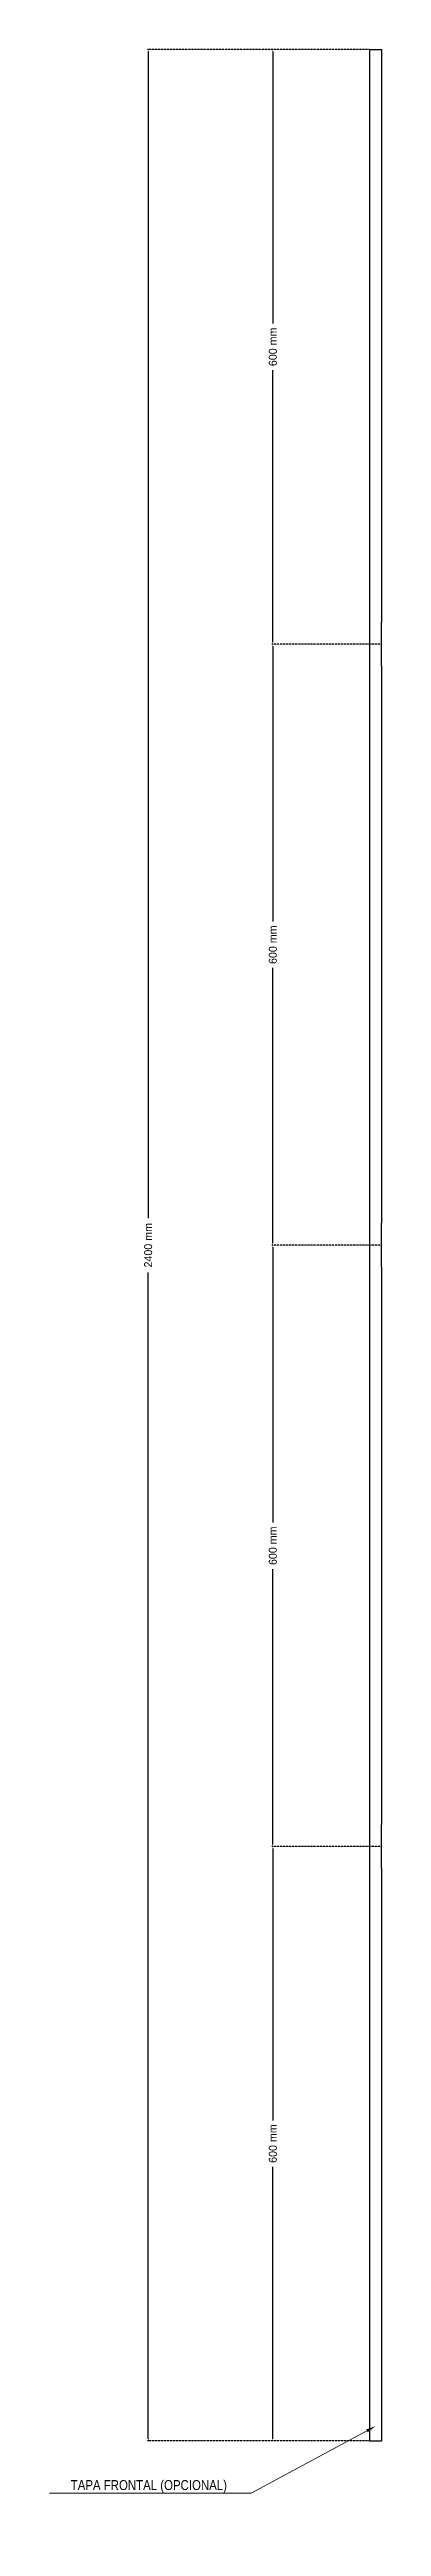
# Model space of a CAD drawing. Header units: millimetres. Extents: x 2538 to 24573, y 4449 to 23799.
# Drawn here: x 18288 to 18620, y 10256 to 12742 of the extents above; entities that cross this region are included whole.
import ezdxf
from ezdxf import colors
from ezdxf.entities.mleader import LeaderData, LeaderLine
from ezdxf.math import Vec2, Vec3

# ---------------------------------------------------------------- set-up
doc = ezdxf.new("R2010")
doc.units = ezdxf.units.MM
doc.header["$PDMODE"] = 3
doc.linetypes.add('HIDDEN', pattern=[0.375, 0.25, -0.125])
doc.layers.add('HD021_Text', color=2, linetype='Continuous', lineweight=9)
doc.layers.add('Make2D$Visible$Curves', color=7, linetype='Continuous', true_color=0x000000)
doc.layers.add('MEDIDAS', color=1, linetype='Continuous', true_color=0xff0000)
doc.styles.add('Arial Narrow', font='ARIALN.TTF')
doc.dimstyles.new('HD_DIM', dxfattribs={"dimtxt": 8, "dimasz": 2, "dimexe": 1, "dimexo": 0, "dimgap": 2, "dimtad": 0, "dimdec": 0, "dimzin": 0, "dimdsep": 46, "dimtxsty": 'Standard', "dimcen": 0, "dimclrd": 256, "dimclre": 251, "dimclrt": 7, "dimadec": 0, "dimazin": 0, "dimtp": 0.05, "dimtm": 0.05, "dimtfac": 0.6, "dimtdec": 0, "dimtofl": 0, "dimtmove": 0, "dimatfit": 3, "dimfxl": 1, "dimtolj": 2, "dimtzin": 0, "dimarcsym": 0})

# ---------------------------------------------------------------- blocks, each defined once
blk = doc.blocks.new('*D72')
at = {"layer": 'Defpoints', "color": 0, "transparency": 16777216}
for p in [(18608.5, 12741.8), (18386.8, 10341.8), (18608.5, 10341.8)]:
    blk.add_point(p, dxfattribs=at)
at = {"layer": 'MEDIDAS', "color": 251, "linetype": 'HIDDEN', "lineweight": -2, "transparency": 16777216}
for p, q in [((18608.5, 12741.8), (18385.8, 12741.8)), ((18608.5, 10341.8), (18385.8, 10341.8))]:
    blk.add_line(p, q, dxfattribs=at)
at = {"layer": 'MEDIDAS', "lineweight": -2, "transparency": 16777216}
for p, q in [((18386.8, 12739.8), (18386.8, 11569.1)), ((18386.8, 10343.8), (18386.8, 11514.5))]:
    blk.add_line(p, q, dxfattribs=at)
at = {"layer": 'MEDIDAS', "transparency": 16777216}
for points in [[(18386.5, 12739.8), (18387.2, 12739.8), (18386.8, 12741.8)], [(18386.5, 10343.8), (18387.2, 10343.8), (18386.8, 10341.8)]]:
    blk.add_solid(points, dxfattribs=at)
at = {"layer": 'MEDIDAS', "color": 7, "transparency": 16777216, "insert": (18386.8, 11541.8), "char_height": 8, "attachment_point": 5, "rotation": 90}
blk.add_mtext('\\A2;2400 mm', dxfattribs=at)
blk = doc.blocks.new('*D73')
at = {"layer": 'Defpoints', "color": 0, "transparency": 16777216}
for p in [(18608.5, 12741.8), (18511.7, 12145), (18620.5, 12145)]:
    blk.add_point(p, dxfattribs=at)
at = {"layer": 'MEDIDAS', "color": 251, "linetype": 'HIDDEN', "lineweight": -2, "transparency": 16777216}
for p, q in [((18608.5, 12741.8), (18510.7, 12741.8)), ((18620.5, 12145), (18510.7, 12145))]:
    blk.add_line(p, q, dxfattribs=at)
at = {"layer": 'MEDIDAS', "lineweight": -2, "transparency": 16777216}
for p, q in [((18511.7, 12739.8), (18511.7, 12466.8)), ((18511.7, 12147), (18511.7, 12420.1))]:
    blk.add_line(p, q, dxfattribs=at)
at = {"layer": 'MEDIDAS', "transparency": 16777216}
for points in [[(18511.4, 12739.8), (18512, 12739.8), (18511.7, 12741.8)], [(18511.4, 12147), (18512, 12147), (18511.7, 12145)]]:
    blk.add_solid(points, dxfattribs=at)
at = {"layer": 'MEDIDAS', "color": 7, "transparency": 16777216, "insert": (18511.7, 12443.4), "char_height": 8, "attachment_point": 5, "rotation": 90}
blk.add_mtext('\\A2;600 mm', dxfattribs=at)
blk = doc.blocks.new('*D74')
at = {"layer": 'Defpoints', "color": 0, "transparency": 16777216}
for p in [(18620.5, 12145), (18511.7, 11541.8), (18620.5, 11541.8)]:
    blk.add_point(p, dxfattribs=at)
at = {"layer": 'MEDIDAS', "color": 251, "linetype": 'HIDDEN', "lineweight": -2, "transparency": 16777216}
for p, q in [((18620.5, 12145), (18510.7, 12145)), ((18620.5, 11541.8), (18510.7, 11541.8))]:
    blk.add_line(p, q, dxfattribs=at)
at = {"layer": 'MEDIDAS', "lineweight": -2, "transparency": 16777216}
for p, q in [((18511.7, 12143), (18511.7, 11866.8)), ((18511.7, 11543.8), (18511.7, 11820.1))]:
    blk.add_line(p, q, dxfattribs=at)
at = {"layer": 'MEDIDAS', "transparency": 16777216}
for points in [[(18511.4, 12143), (18512, 12143), (18511.7, 12145)], [(18511.4, 11543.8), (18512, 11543.8), (18511.7, 11541.8)]]:
    blk.add_solid(points, dxfattribs=at)
at = {"layer": 'MEDIDAS', "color": 7, "transparency": 16777216, "insert": (18511.7, 11843.4), "char_height": 8, "attachment_point": 5, "rotation": 90}
blk.add_mtext('\\A2;600 mm', dxfattribs=at)
blk = doc.blocks.new('*D75')
at = {"layer": 'Defpoints', "color": 0, "transparency": 16777216}
for p in [(18620.5, 11541.8), (18511.7, 10938.5), (18620.5, 10938.5)]:
    blk.add_point(p, dxfattribs=at)
at = {"layer": 'MEDIDAS', "color": 251, "linetype": 'HIDDEN', "lineweight": -2, "transparency": 16777216}
for p, q in [((18620.5, 11541.8), (18510.7, 11541.8)), ((18620.5, 10938.5), (18510.7, 10938.5))]:
    blk.add_line(p, q, dxfattribs=at)
at = {"layer": 'MEDIDAS', "lineweight": -2, "transparency": 16777216}
for p, q in [((18511.7, 11539.8), (18511.7, 11263.5)), ((18511.7, 10940.5), (18511.7, 11216.8))]:
    blk.add_line(p, q, dxfattribs=at)
at = {"layer": 'MEDIDAS', "transparency": 16777216}
for points in [[(18511.4, 11539.8), (18512, 11539.8), (18511.7, 11541.8)], [(18511.4, 10940.5), (18512, 10940.5), (18511.7, 10938.5)]]:
    blk.add_solid(points, dxfattribs=at)
at = {"layer": 'MEDIDAS', "color": 7, "transparency": 16777216, "insert": (18511.7, 11240.2), "char_height": 8, "attachment_point": 5, "rotation": 90}
blk.add_mtext('\\A2;600 mm', dxfattribs=at)
blk = doc.blocks.new('*D76')
at = {"layer": 'Defpoints', "color": 0, "transparency": 16777216}
for p in [(18620.5, 10938.5), (18511.7, 10341.8), (18608.5, 10341.8)]:
    blk.add_point(p, dxfattribs=at)
at = {"layer": 'MEDIDAS', "color": 251, "linetype": 'HIDDEN', "lineweight": -2, "transparency": 16777216}
for p, q in [((18620.5, 10938.5), (18510.7, 10938.5)), ((18608.5, 10341.8), (18510.7, 10341.8))]:
    blk.add_line(p, q, dxfattribs=at)
at = {"layer": 'MEDIDAS', "lineweight": -2, "transparency": 16777216}
for p, q in [((18511.7, 10936.5), (18511.7, 10663.5)), ((18511.7, 10343.8), (18511.7, 10616.8))]:
    blk.add_line(p, q, dxfattribs=at)
at = {"layer": 'MEDIDAS', "transparency": 16777216}
for points in [[(18511.4, 10936.5), (18512, 10936.5), (18511.7, 10938.5)], [(18511.4, 10343.8), (18512, 10343.8), (18511.7, 10341.8)]]:
    blk.add_solid(points, dxfattribs=at)
at = {"layer": 'MEDIDAS', "color": 7, "transparency": 16777216, "insert": (18511.7, 10640.2), "char_height": 8, "attachment_point": 5, "rotation": 90}
blk.add_mtext('\\A2;600 mm', dxfattribs=at)

msp = doc.modelspace()

# ---------------------------------------------------------------- linework, layer by layer
at = {"layer": 'Make2D$Visible$Curves', "color": 7, "lineweight": -3}
for points in [[(18608.5, 12741.8), (18608.5, 11541.8), (18608.5, 10341.8)], [(18608.5, 12741.8), (18614.5, 12741.8), (18620.5, 12741.8)], [(18620.5, 12741.8), (18620.5, 12454.5), (18620.5, 12167.1)], [(18620.5, 12124), (18620.5, 12145), (18620.5, 12166.1)], [(18620.5, 12123), (18620.5, 11843.4), (18620.5, 11563.9)], [(18620.5, 11519.7), (18620.5, 11541.8), (18620.5, 11563.9)], [(18620.5, 11520.7), (18620.5, 11541.8), (18620.5, 11562.9)], [(18620.5, 11519.7), (18620.5, 11240.2), (18620.5, 10960.6)], [(18620.5, 10917.5), (18620.5, 10938.5), (18620.5, 10959.6)], [(18620.5, 10916.5), (18620.5, 10629.1), (18620.5, 10341.8)], [(18608.5, 10341.8), (18614.5, 10341.8), (18620.5, 10341.8)]]:
    msp.add_open_spline(points, degree=2, dxfattribs=at)
for points, weights in [([(18620.5, 12166.1), (18620.5, 12167.1), (18620.5, 12167.1)], [1, 0.707106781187, 1]), ([(18620.5, 12123), (18620.5, 12123), (18620.5, 12124)], [1, 0.707106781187, 1]), ([(18620.5, 11562.9), (18620.5, 11563.9), (18620.5, 11563.9)], [1, 0.707106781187, 1]), ([(18620.5, 11519.7), (18620.5, 11519.7), (18620.5, 11520.7)], [1, 0.707106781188, 1]), ([(18620.5, 10959.6), (18620.5, 10960.6), (18620.5, 10960.6)], [1, 0.707106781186, 1]), ([(18620.5, 10916.5), (18620.5, 10916.5), (18620.5, 10917.5)], [1, 0.707106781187, 1])]:
    msp.add_rational_spline(points, weights, degree=2, dxfattribs=at)

# ---------------------------------------------------------------- dimensions: what is measured, and where the dimension line sits
at = {"layer": 'MEDIDAS'}
for base, p2, text, picture, middle in [((18386.8, 10341.8), (18608.5, 10341.8), '<> mm', '*D72', (18386.8, 11541.8)), ((18511.7, 12145), (18620.5, 12145), '600 mm', '*D73', (18511.7, 12443.4))]:
    dim = msp.add_linear_dim(base=base, p1=(18608.5, 12741.8), p2=p2, angle=90, text=text, dimstyle='HD_DIM', dxfattribs=at)
    dim.commit()
    dim.dimension.update_dxf_attribs({"geometry": picture, "text_midpoint": middle})
for base, p1, p2, picture, middle in [((18511.7, 11541.8), (18620.5, 12145), (18620.5, 11541.8), '*D74', (18511.7, 11843.4)), ((18511.7, 10938.5), (18620.5, 11541.8), (18620.5, 10938.5), '*D75', (18511.7, 11240.2)), ((18511.7, 10341.8), (18620.5, 10938.5), (18608.5, 10341.8), '*D76', (18511.7, 10640.2))]:
    dim = msp.add_linear_dim(base=base, p1=p1, p2=p2, angle=90, text='600 mm', dimstyle='HD_DIM', override={"dimtmove": 1}, dxfattribs=at)
    dim.commit()
    dim.dimension.update_dxf_attribs({"geometry": picture, "text_midpoint": middle})

# ---------------------------------------------------------------- leaders
at = {"layer": 'HD021_Text'}
ml = msp.add_multileader_mtext('Standard', dxfattribs=at)
ml.set_content('TAPA FRONTAL (OPCIONAL)', color=5, style='Arial Narrow')
ml.set_leader_properties(color=5, linetype='ByLayer', lineweight=15)
ml.build(insert=Vec2(0, 0))
ml.multileader.update_dxf_attribs({"text_left_attachment_type": 6, "text_right_attachment_type": 6, "dogleg_length": 0.1, "arrow_head_size": 10, "scale": 5})
ctx = ml.context
ctx.base_point, ctx.scale, ctx.char_height, ctx.arrow_head_size, ctx.landing_gap_size, ctx.plane_origin = Vec3(18295.1, 10289.5), 5, 10, 10, 15, Vec3(18810.8, 10262.9)
ctx.left_attachment, ctx.right_attachment, ctx.text_align_type = 6, 6, 2
notes = []
notes.append((ctx, [(0, (1, 1, 0), (18489.9, 10289.5), (-1, 0), 9.29, [(1, [(18614.8, 10356.7)], 0, [])])]))
ctx.mtext.insert, ctx.mtext.alignment, ctx.mtext.flow_direction = Vec3(18465.7, 10302.5), 3, 5
for ctx, leaders in notes:
    for number, flags, end, landing, length, lines in leaders:
        leader = LeaderData()
        leader.index, (leader.has_last_leader_line, leader.has_dogleg_vector, leader.attachment_direction) = number, flags
        leader.last_leader_point, leader.dogleg_vector, leader.dogleg_length = Vec3(end), Vec3(landing), length
        for number, points, colour, breaks in lines:
            line = LeaderLine()
            line.index, line.vertices, line.color, line.breaks = number, Vec3.list(points), colors.encode_raw_color(colour), breaks
            leader.lines.append(line)
        ctx.leaders.append(leader)

doc.saveas('drawing.dxf')
